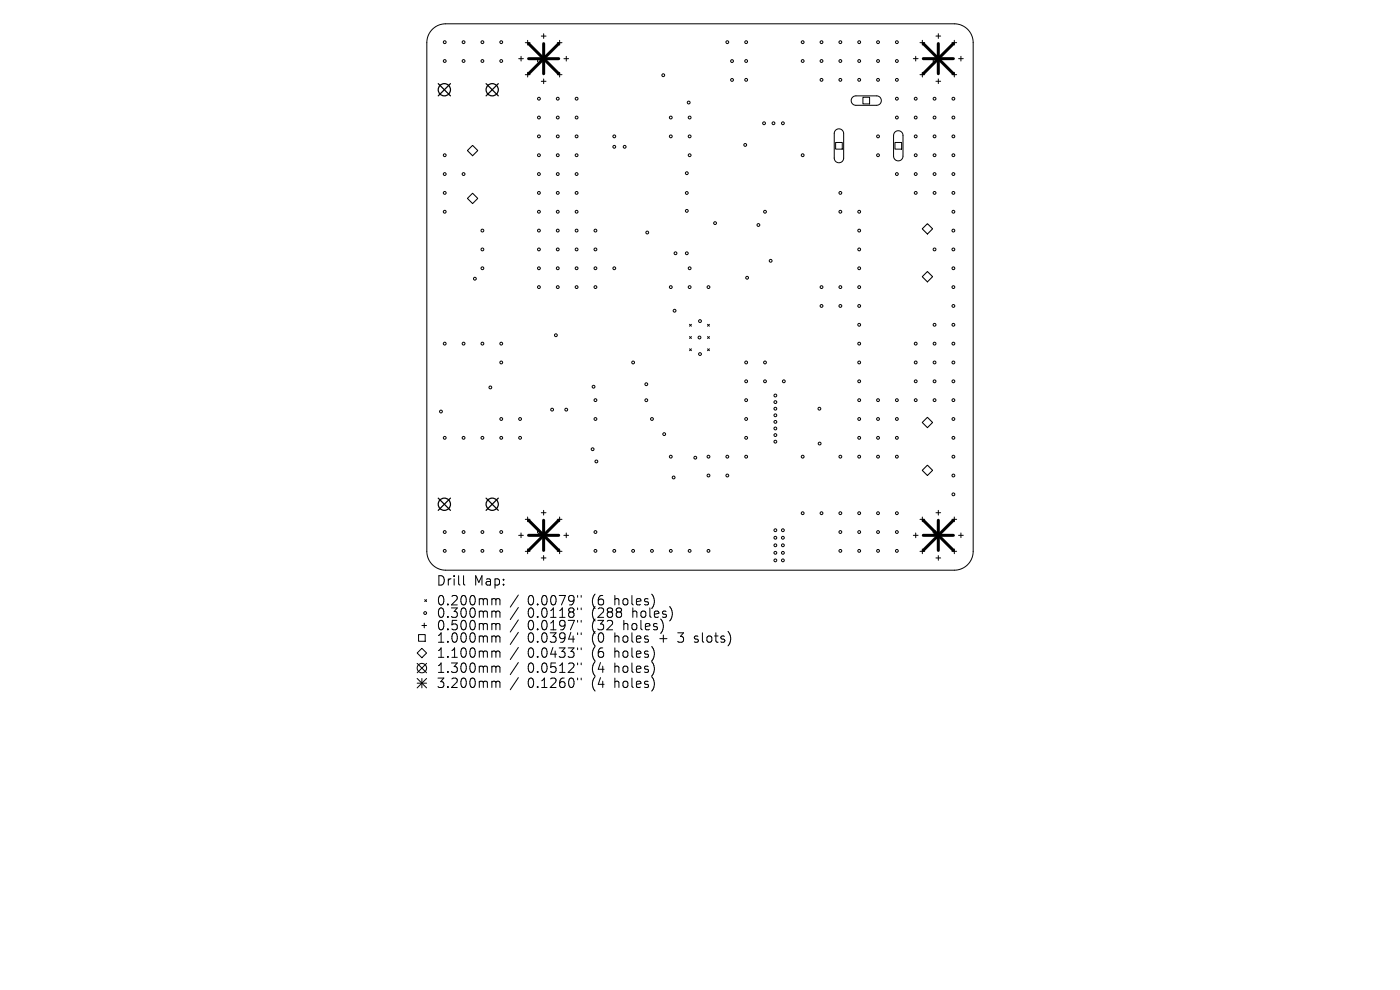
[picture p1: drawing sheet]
<svg xmlns="http://www.w3.org/2000/svg" width="297mm" height="210mm" viewBox="0 0 297 210" stroke-linecap="round" stroke-linejoin="round" font-family="sans-serif">
<defs><g id="words">
<g font-size="2.8">
<text x="92.5" y="124.5">Drill</text>
<text x="100.5" y="124.5">Map:</text>
<text x="92.5" y="128.7">0.200mm</text>
<text x="92.5" y="131.3">0.300mm</text>
<text x="111.9" y="128.7">0.0079&quot;</text>
<text x="111.9" y="131.3">0.0118&quot;</text>
<text x="125.7" y="128.7">(6</text>
<text x="125.7" y="131.3">(288</text>
<text x="130.6" y="128.7">holes)</text>
<text x="134.4" y="131.3">holes)</text>
<text x="92.5" y="134">0.500mm</text>
<text x="92.5" y="136.6">1.000mm</text>
<text x="111.9" y="134">0.0197&quot;</text>
<text x="111.9" y="136.6">0.0394&quot;</text>
<text x="125.7" y="134">(32</text>
<text x="125.7" y="136.6">(0</text>
<text x="130.6" y="136.6">holes</text>
<text x="132.5" y="134">holes)</text>
<text x="140.4" y="136.6">+</text>
<text x="144.6" y="136.6">3</text>
<text x="148.2" y="136.6">slots)</text>
<text x="92.5" y="139.8">1.100mm</text>
<text x="92.5" y="143">1.300mm</text>
<text x="111.9" y="139.8">0.0433&quot;</text>
<text x="111.9" y="143">0.0512&quot;</text>
<text x="125.7" y="139.8">(6</text>
<text x="125.7" y="143">(4</text>
<text x="130.6" y="139.8">holes)</text>
<text x="130.6" y="143">holes)</text>
<text x="92.5" y="146.2">3.200mm</text>
<text x="111.9" y="146.2">0.1260&quot;</text>
<text x="125.7" y="146.2">(4</text>
<text x="130.6" y="146.2">holes)</text>
</g>
</g></defs>
<g fill="none" stroke="#000" stroke-width=".21">
<path d="M91.7 6.2a4 4 0 0 1 2.8-1.1h108a4 4 0 0 1 4 3.9v108a4 4 0 0 1-4 4h-108a4 4 0 0 1-4-4v-108a4 4 0 0 1 1.2-2.8zM110 12.4h1M110.5 12v.9M111.4 9.1h1M111.4 15.8h1M111.9 8.6v1M111.9 15.3v1M114.8 7.7h1M114.8 17.2h1M115.3 7.2v1M115.3 16.7v1M118.2 9.1h1"/>
<path d="M118.2 15.8h1M118.7 8.6v1M118.7 15.3v1M119.6 12.4h1M120.1 12v.9M193.8 12.4h1M194.3 11.9v1M195.2 9.1h1M195.2 15.8h1M195.7 8.6v1M195.7 15.3v1M198.6 7.6h1"/>
<path d="M198.6 17.2h1M199.1 7.1v1M199.1 16.7v1M202 9.1h1M202 15.8h1M202.5 8.6v1M202.5 15.3v1M203.4 12.4h1M203.9 11.9v1M177.3 27.6a1 1 0 0 1 1.1-.2 1 1 0 0 1 .6 .9v5.2a1 1 0 0 1-1 1 1 1 0 0 1-1-1v-5.3zM177.3 30.2h1.4v1.4h-1.4zM180.9 20.6l.6-.3h4.5a1 1 0 0 1 1 1 1 1 0 0 1-1 1h-4.4a1 1 0 0 1-.9-.6 1 1 0 0 1 .2-1.1z"/>
<path d="M183.1 20.6h1.4v1.4h-1.4zM189.9 30.2h1.4v1.4h-1.4zM189.9 28a1 1 0 0 1 1-.2 1 1 0 0 1 .7 .9v4.4a1 1 0 0 1-1 1 1 1 0 0 1-1-1v-4.5zM146.3 68.8l.4 .4M146.3 71.4l.4 .4M146.3 74l.4 .4M146.7 68.8l-.4 .4M146.7 71.4l-.4 .4M146.7 74l-.4 .4M150.1 68.8l.4 .4M150.1 71.4l.4 .4M150.1 74l.4 .4"/>
<path d="M150.5 68.8l-.4 .4M150.5 71.4l-.4 .4M150.5 74l-.4 .4M110 113.6h1M110.5 113.1v1M111.4 110.2h1M111.4 117h1M111.9 109.7v1M111.9 116.5v1M114.8 108.8h1M114.8 118.4h1M115.3 108.3v1"/>
<path d="M115.3 117.9v1M118.2 110.2h1M118.2 117h1M118.7 109.7v1M118.7 116.5v1M119.6 113.6h1M120.1 113.1v1M193.8 113.6h1M194.3 113.1v1M195.2 110.2h1M195.2 117h1M195.7 109.7v1"/>
<path d="M195.7 116.5v1M198.6 108.8h1M198.6 118.4h1M199.1 108.3v1M199.1 117.9v1M202 110.2h1M202 117h1M202.5 109.7v1M202.5 116.5v1M203.4 113.6h1M203.9 113.1v1M88.5 138.5l1-1 1 1-1 1z"/>
<path d="M88.8 134.6h1.4v1.4h-1.4zM89.5 132.7h1M90 132.2v1M90.1 127.2l.4 .4M90.5 127.2l-.4 .4M98.3 122.1v1.7l.3 .3M104.6 127h.3l.3 .3M104.6 129.6h.3l.3 .3M104.6 132.3h.3l.3 .3M104.6 134.9h.3l.3 .3M104.6 138.1h.3l.3 .3M105.2 127.3l.3-.3 .5 .1 .1 1.2"/>
<path d="M105.2 127.3v1M105.2 129.9v1.1M105.2 132.6v1M105.2 135.2v1M105.2 138.4v1M105.2 129.9l.3-.3 .5 .1 .1 1.3M105.2 132.6l.3-.3 .5 .1 .1 1.2M105.2 135.2l.3-.3 .5 .1 .1 1.2M105.2 138.4l.3-.3 .5 .1 .1 1.2M110 126.2l-1.8 2.6M110 128.9l-1.8 2.5M110 131.5l-1.8 2.6"/>
<path d="M110 134.1l-1.8 2.6M110 137.3l-1.8 2.6M122.5 126.3v.4M122.5 129v.3M122.5 131.6v.4M122.5 134.2v.4M122.5 137.4v.4M123.3 126.3v.4M123.3 129v.3M123.3 131.6v.4M123.3 134.2v.4M123.3 137.4v.4"/>
<path d="M147.3 136.1l.2 .1M147.4 135v.5M88.5 140.7l2 2M88.5 143.9l2 2M88.5 144.9h2M89.5 143.9v2M90.5 140.7l-2 2M90.5 143.9l-2 2M104.6 141.3h.3l.3 .3M104.6 144.5h.3l.3 .3M105.2 141.6v1M105.2 144.8v1"/>
<path d="M105.2 141.6l.3-.3 .5 .1 .1 1.2M105.2 144.8l.3-.3 .5 .1 .1 1.2M110 140.5l-1.8 2.6M110 143.7l-1.8 2.6M122.5 140.6v.4M122.5 143.8v.4M123.3 140.6v.4M123.3 143.8v.4"/>
<circle cx="94.3" cy="12.9" r=".3"/>
<circle cx="94.3" cy="8.9" r=".3"/>
<circle cx="98.3" cy="8.9" r=".3"/>
<circle cx="98.3" cy="12.9" r=".3"/>
<circle cx="102.3" cy="12.9" r=".3"/>
<circle cx="102.3" cy="8.9" r=".3"/>
<circle cx="106.3" cy="12.9" r=".3"/>
<circle cx="106.3" cy="8.9" r=".3"/>
<circle cx="114.3" cy="12.9" r=".3"/>
<circle cx="140.7" cy="16" r=".3"/>
<circle cx="154.3" cy="8.9" r=".3"/>
<circle cx="155.3" cy="13" r=".3"/>
<circle cx="155.3" cy="17" r=".3"/>
<circle cx="158.3" cy="12.9" r=".3"/>
<circle cx="158.3" cy="8.9" r=".3"/>
<circle cx="158.3" cy="16.9" r=".3"/>
<circle cx="170.3" cy="12.9" r=".3"/>
<circle cx="170.3" cy="8.9" r=".3"/>
<circle cx="174.3" cy="8.9" r=".3"/>
<circle cx="174.3" cy="12.9" r=".3"/>
<circle cx="174.3" cy="16.9" r=".3"/>
<circle cx="178.3" cy="8.9" r=".3"/>
<circle cx="178.3" cy="12.9" r=".3"/>
<circle cx="178.3" cy="16.9" r=".3"/>
<circle cx="182.3" cy="12.9" r=".3"/>
<circle cx="182.3" cy="8.9" r=".3"/>
<circle cx="182.3" cy="16.9" r=".3"/>
<circle cx="186.3" cy="8.9" r=".3"/>
<circle cx="186.3" cy="12.9" r=".3"/>
<circle cx="186.3" cy="16.9" r=".3"/>
<circle cx="190.3" cy="12.9" r=".3"/>
<circle cx="190.3" cy="8.9" r=".3"/>
<circle cx="190.3" cy="16.9" r=".3"/>
<circle cx="198.3" cy="12.9" r=".3"/>
<circle cx="94.3" cy="32.9" r=".3"/>
<circle cx="94.3" cy="36.9" r=".3"/>
<circle cx="98.3" cy="36.9" r=".3"/>
<circle cx="114.3" cy="32.9" r=".3"/>
<circle cx="114.3" cy="36.9" r=".3"/>
<circle cx="114.3" cy="28.9" r=".3"/>
<circle cx="114.3" cy="24.9" r=".3"/>
<circle cx="114.3" cy="20.9" r=".3"/>
<circle cx="118.3" cy="36.9" r=".3"/>
<circle cx="118.3" cy="32.9" r=".3"/>
<circle cx="118.3" cy="28.9" r=".3"/>
<circle cx="118.3" cy="20.9" r=".3"/>
<circle cx="118.3" cy="24.9" r=".3"/>
<circle cx="122.3" cy="32.9" r=".3"/>
<circle cx="122.3" cy="36.9" r=".3"/>
<circle cx="122.3" cy="28.9" r=".3"/>
<circle cx="122.3" cy="24.9" r=".3"/>
<circle cx="122.3" cy="20.9" r=".3"/>
<circle cx="130.3" cy="31.1" r=".3"/>
<circle cx="130.3" cy="28.9" r=".3"/>
<circle cx="132.5" cy="31.1" r=".3"/>
<circle cx="142.3" cy="28.9" r=".3"/>
<circle cx="142.3" cy="24.9" r=".3"/>
<circle cx="145.7" cy="36.7" r=".3"/>
<circle cx="146.1" cy="21.8" r=".3"/>
<circle cx="146.3" cy="32.9" r=".3"/>
<circle cx="146.3" cy="28.9" r=".3"/>
<circle cx="146.3" cy="24.9" r=".3"/>
<circle cx="158.1" cy="30.7" r=".3"/>
<circle cx="162.1" cy="26.1" r=".3"/>
<circle cx="164.1" cy="26.1" r=".3"/>
<circle cx="166.1" cy="26.1" r=".3"/>
<circle cx="170.3" cy="32.9" r=".3"/>
<circle cx="186.3" cy="32.9" r=".3"/>
<circle cx="186.3" cy="28.9" r=".3"/>
<circle cx="190.3" cy="36.9" r=".3"/>
<circle cx="190.3" cy="20.9" r=".3"/>
<circle cx="190.3" cy="24.9" r=".3"/>
<circle cx="194.3" cy="36.9" r=".3"/>
<circle cx="194.3" cy="32.9" r=".3"/>
<circle cx="194.3" cy="28.9" r=".3"/>
<circle cx="194.3" cy="24.9" r=".3"/>
<circle cx="194.3" cy="20.9" r=".3"/>
<circle cx="198.3" cy="32.9" r=".3"/>
<circle cx="198.3" cy="36.9" r=".3"/>
<circle cx="198.3" cy="28.9" r=".3"/>
<circle cx="198.3" cy="20.9" r=".3"/>
<circle cx="198.3" cy="24.9" r=".3"/>
<circle cx="202.3" cy="32.9" r=".3"/>
<circle cx="202.3" cy="36.9" r=".3"/>
<circle cx="202.3" cy="28.9" r=".3"/>
<circle cx="202.3" cy="24.9" r=".3"/>
<circle cx="202.3" cy="20.9" r=".3"/>
<circle cx="94.3" cy="44.9" r=".3"/>
<circle cx="94.3" cy="40.9" r=".3"/>
<circle cx="100.7" cy="59.1" r=".3"/>
<circle cx="102.3" cy="56.9" r=".3"/>
<circle cx="102.3" cy="52.9" r=".3"/>
<circle cx="102.3" cy="48.9" r=".3"/>
<circle cx="114.3" cy="48.9" r=".3"/>
<circle cx="114.3" cy="52.9" r=".3"/>
<circle cx="114.3" cy="44.9" r=".3"/>
<circle cx="114.3" cy="56.9" r=".3"/>
<circle cx="114.3" cy="40.9" r=".3"/>
<circle cx="118.3" cy="56.9" r=".3"/>
<circle cx="118.3" cy="52.9" r=".3"/>
<circle cx="118.3" cy="44.9" r=".3"/>
<circle cx="118.3" cy="48.9" r=".3"/>
<circle cx="118.3" cy="40.9" r=".3"/>
<circle cx="122.3" cy="56.9" r=".3"/>
<circle cx="122.3" cy="48.9" r=".3"/>
<circle cx="122.3" cy="52.9" r=".3"/>
<circle cx="122.3" cy="44.9" r=".3"/>
<circle cx="122.3" cy="40.9" r=".3"/>
<circle cx="126.3" cy="48.9" r=".3"/>
<circle cx="126.3" cy="56.9" r=".3"/>
<circle cx="126.3" cy="52.9" r=".3"/>
<circle cx="130.3" cy="56.9" r=".3"/>
<circle cx="137.3" cy="49.3" r=".3"/>
<circle cx="143.3" cy="53.7" r=".3"/>
<circle cx="145.7" cy="40.9" r=".3"/>
<circle cx="145.7" cy="44.7" r=".3"/>
<circle cx="145.7" cy="53.7" r=".3"/>
<circle cx="146.3" cy="56.9" r=".3"/>
<circle cx="151.7" cy="47.3" r=".3"/>
<circle cx="158.5" cy="58.9" r=".3"/>
<circle cx="160.9" cy="47.7" r=".3"/>
<circle cx="162.3" cy="44.9" r=".3"/>
<circle cx="163.5" cy="55.3" r=".3"/>
<circle cx="178.3" cy="44.9" r=".3"/>
<circle cx="178.3" cy="40.9" r=".3"/>
<circle cx="182.3" cy="44.9" r=".3"/>
<circle cx="182.3" cy="52.9" r=".3"/>
<circle cx="182.3" cy="56.9" r=".3"/>
<circle cx="182.3" cy="48.9" r=".3"/>
<circle cx="194.3" cy="40.9" r=".3"/>
<circle cx="198.3" cy="52.9" r=".3"/>
<circle cx="198.3" cy="40.9" r=".3"/>
<circle cx="202.3" cy="52.9" r=".3"/>
<circle cx="202.3" cy="44.9" r=".3"/>
<circle cx="202.3" cy="56.9" r=".3"/>
<circle cx="202.3" cy="48.9" r=".3"/>
<circle cx="202.3" cy="40.9" r=".3"/>
<circle cx="94.3" cy="72.9" r=".3"/>
<circle cx="98.3" cy="72.9" r=".3"/>
<circle cx="102.3" cy="72.9" r=".3"/>
<circle cx="106.3" cy="72.9" r=".3"/>
<circle cx="106.3" cy="76.9" r=".3"/>
<circle cx="114.3" cy="60.9" r=".3"/>
<circle cx="117.9" cy="71.1" r=".3"/>
<circle cx="118.3" cy="60.9" r=".3"/>
<circle cx="122.3" cy="60.9" r=".3"/>
<circle cx="126.3" cy="60.9" r=".3"/>
<circle cx="134.3" cy="76.9" r=".3"/>
<circle cx="142.3" cy="60.9" r=".3"/>
<circle cx="143.1" cy="65.9" r=".3"/>
<circle cx="146.3" cy="60.9" r=".3"/>
<circle cx="148.4" cy="71.6" r=".3"/>
<circle cx="148.5" cy="68.1" r=".3"/>
<circle cx="148.5" cy="75.1" r=".3"/>
<circle cx="150.3" cy="60.9" r=".3"/>
<circle cx="158.3" cy="76.9" r=".3"/>
<circle cx="162.3" cy="76.9" r=".3"/>
<circle cx="174.3" cy="64.9" r=".3"/>
<circle cx="174.3" cy="60.9" r=".3"/>
<circle cx="178.3" cy="64.9" r=".3"/>
<circle cx="178.3" cy="60.9" r=".3"/>
<circle cx="182.3" cy="72.9" r=".3"/>
<circle cx="182.3" cy="76.9" r=".3"/>
<circle cx="182.3" cy="64.9" r=".3"/>
<circle cx="182.3" cy="68.9" r=".3"/>
<circle cx="182.3" cy="60.9" r=".3"/>
<circle cx="194.3" cy="72.9" r=".3"/>
<circle cx="194.3" cy="76.9" r=".3"/>
<circle cx="198.3" cy="72.9" r=".3"/>
<circle cx="198.3" cy="68.9" r=".3"/>
<circle cx="198.3" cy="76.9" r=".3"/>
<circle cx="202.3" cy="76.9" r=".3"/>
<circle cx="202.3" cy="64.9" r=".3"/>
<circle cx="202.3" cy="72.9" r=".3"/>
<circle cx="202.3" cy="68.9" r=".3"/>
<circle cx="202.3" cy="60.9" r=".3"/>
<circle cx="93.5" cy="87.3" r=".3"/>
<circle cx="94.3" cy="92.9" r=".3"/>
<circle cx="98.3" cy="92.9" r=".3"/>
<circle cx="102.3" cy="92.9" r=".3"/>
<circle cx="104" cy="82.2" r=".3"/>
<circle cx="106.3" cy="88.9" r=".3"/>
<circle cx="106.3" cy="92.9" r=".3"/>
<circle cx="110.3" cy="88.9" r=".3"/>
<circle cx="110.3" cy="92.9" r=".3"/>
<circle cx="117.1" cy="86.9" r=".3"/>
<circle cx="120.1" cy="86.9" r=".3"/>
<circle cx="125.7" cy="95.3" r=".3"/>
<circle cx="125.9" cy="82" r=".3"/>
<circle cx="126.3" cy="84.9" r=".3"/>
<circle cx="126.3" cy="88.9" r=".3"/>
<circle cx="126.5" cy="97.9" r=".3"/>
<circle cx="137.1" cy="81.5" r=".3"/>
<circle cx="137.1" cy="84.9" r=".3"/>
<circle cx="138.3" cy="88.9" r=".3"/>
<circle cx="140.9" cy="92.1" r=".3"/>
<circle cx="142.3" cy="96.9" r=".3"/>
<circle cx="147.5" cy="97.1" r=".3"/>
<circle cx="150.3" cy="96.9" r=".3"/>
<circle cx="154.3" cy="96.9" r=".3"/>
<circle cx="158.3" cy="80.9" r=".3"/>
<circle cx="158.3" cy="84.9" r=".3"/>
<circle cx="158.3" cy="88.9" r=".3"/>
<circle cx="158.3" cy="92.9" r=".3"/>
<circle cx="158.3" cy="96.9" r=".3"/>
<circle cx="162.3" cy="80.9" r=".3"/>
<circle cx="164.5" cy="85.3" r=".3"/>
<circle cx="164.5" cy="89.5" r=".3"/>
<circle cx="164.5" cy="90.9" r=".3"/>
<circle cx="164.5" cy="92.3" r=".3"/>
<circle cx="164.5" cy="86.7" r=".3"/>
<circle cx="164.5" cy="83.9" r=".3"/>
<circle cx="164.5" cy="88.1" r=".3"/>
<circle cx="164.5" cy="93.7" r=".3"/>
<circle cx="166.3" cy="80.9" r=".3"/>
<circle cx="170.3" cy="96.9" r=".3"/>
<circle cx="173.8" cy="86.7" r=".3"/>
<circle cx="173.9" cy="94.1" r=".3"/>
<circle cx="178.3" cy="96.9" r=".3"/>
<circle cx="182.3" cy="80.9" r=".3"/>
<circle cx="182.3" cy="84.9" r=".3"/>
<circle cx="182.3" cy="88.9" r=".3"/>
<circle cx="182.3" cy="92.9" r=".3"/>
<circle cx="182.3" cy="96.9" r=".3"/>
<circle cx="186.3" cy="84.9" r=".3"/>
<circle cx="186.3" cy="88.9" r=".3"/>
<circle cx="186.3" cy="92.9" r=".3"/>
<circle cx="186.3" cy="96.9" r=".3"/>
<circle cx="190.3" cy="84.9" r=".3"/>
<circle cx="190.3" cy="88.9" r=".3"/>
<circle cx="190.3" cy="92.9" r=".3"/>
<circle cx="190.3" cy="96.9" r=".3"/>
<circle cx="194.3" cy="80.9" r=".3"/>
<circle cx="194.3" cy="84.9" r=".3"/>
<circle cx="198.3" cy="80.9" r=".3"/>
<circle cx="198.3" cy="84.9" r=".3"/>
<circle cx="202.3" cy="80.9" r=".3"/>
<circle cx="202.3" cy="84.9" r=".3"/>
<circle cx="202.3" cy="88.9" r=".3"/>
<circle cx="202.3" cy="92.9" r=".3"/>
<circle cx="202.3" cy="96.9" r=".3"/>
<circle cx="94.3" cy="116.9" r=".3"/>
<circle cx="94.3" cy="112.9" r=".3"/>
<circle cx="98.3" cy="116.9" r=".3"/>
<circle cx="98.3" cy="112.9" r=".3"/>
<circle cx="102.3" cy="116.9" r=".3"/>
<circle cx="102.3" cy="112.9" r=".3"/>
<circle cx="106.3" cy="116.9" r=".3"/>
<circle cx="106.3" cy="112.9" r=".3"/>
<circle cx="114.3" cy="112.9" r=".3"/>
<circle cx="126.3" cy="112.9" r=".3"/>
<circle cx="126.3" cy="116.9" r=".3"/>
<circle cx="130.3" cy="116.9" r=".3"/>
<circle cx="134.3" cy="116.9" r=".3"/>
<circle cx="138.3" cy="116.9" r=".3"/>
<circle cx="142.3" cy="116.9" r=".3"/>
<circle cx="142.9" cy="101.3" r=".3"/>
<circle cx="146.3" cy="116.9" r=".3"/>
<circle cx="150.3" cy="116.9" r=".3"/>
<circle cx="150.3" cy="100.9" r=".3"/>
<circle cx="154.3" cy="100.9" r=".3"/>
<circle cx="164.5" cy="114.1" r=".3"/>
<circle cx="164.5" cy="112.5" r=".3"/>
<circle cx="164.5" cy="117.3" r=".3"/>
<circle cx="164.5" cy="115.7" r=".3"/>
<circle cx="164.5" cy="118.9" r=".3"/>
<circle cx="166.1" cy="114.1" r=".3"/>
<circle cx="166.1" cy="112.5" r=".3"/>
<circle cx="166.1" cy="117.3" r=".3"/>
<circle cx="166.1" cy="115.7" r=".3"/>
<circle cx="166.1" cy="118.9" r=".3"/>
<circle cx="170.3" cy="108.9" r=".3"/>
<circle cx="174.3" cy="108.9" r=".3"/>
<circle cx="178.3" cy="116.9" r=".3"/>
<circle cx="178.3" cy="108.9" r=".3"/>
<circle cx="178.3" cy="112.9" r=".3"/>
<circle cx="182.3" cy="108.9" r=".3"/>
<circle cx="182.3" cy="112.9" r=".3"/>
<circle cx="182.3" cy="116.9" r=".3"/>
<circle cx="186.3" cy="112.9" r=".3"/>
<circle cx="186.3" cy="116.9" r=".3"/>
<circle cx="186.3" cy="108.9" r=".3"/>
<circle cx="190.3" cy="108.9" r=".3"/>
<circle cx="190.3" cy="116.9" r=".3"/>
<circle cx="190.3" cy="112.9" r=".3"/>
<circle cx="198.3" cy="112.9" r=".3"/>
<circle cx="202.3" cy="104.9" r=".3"/>
<circle cx="202.3" cy="100.9" r=".3"/>
<circle cx="90.2" cy="130" r=".3"/>
<circle cx="89.5" cy="141.7" r="1"/>
</g>
<path d="M99.2 31.9l1.1-1.1 1.1 1.1-1.1 1.1zM99.2 42.1l1.1-1.1 1.1 1.1-1.1 1.1zM195.6 48.5l1.1-1.1 1.1 1.1-1.1 1.1zM195.6 58.7l1.1-1.1 1.1 1.1-1.1 1.1zM195.6 89.6l1.1-1.1 1.1 1.1-1.1 1.1zM195.6 99.8l1.1-1.1 1.1 1.1-1.1 1.1z" fill="none" stroke="#000" stroke-width=".22"/>
<g fill="none" stroke="#000" stroke-width=".26">
<path d="M93 17.7l2.6 2.6M95.6 17.7l-2.6 2.6M103.1 17.7l2.6 2.6M105.7 17.7l-2.6 2.6M93 105.7l2.6 2.6M95.6 105.7l-2.6 2.6M103.1 105.7l2.6 2.6M105.7 105.7l-2.6 2.6"/>
<circle cx="94.3" cy="19" r="1.3"/>
<circle cx="104.4" cy="19" r="1.3"/>
<circle cx="94.3" cy="107" r="1.3"/>
<circle cx="104.4" cy="107" r="1.3"/>
</g>
<g fill="none" stroke="#000" stroke-width=".64">
<path d="M112.1 9.3l6.4 6.3M112.1 12.4h6.4M115.3 9.3v6.3M118.5 9.3l-6.4 6.3M195.9 12.4h6.4M195.9 9.2l6.4 6.4M199.1 9.2v6.4M202.3 9.2l-6.4 6.4M112.1 110.4l6.4 6.4M112.1 113.6h6.4M115.3 110.4v6.4M118.5 110.4l-6.4 6.4"/>
<path d="M195.9 113.6h6.4M195.9 110.4l6.4 6.4M199.1 110.4v6.4M202.3 110.4l-6.4 6.4"/>
</g>
<use href="#words"/>
</svg>
